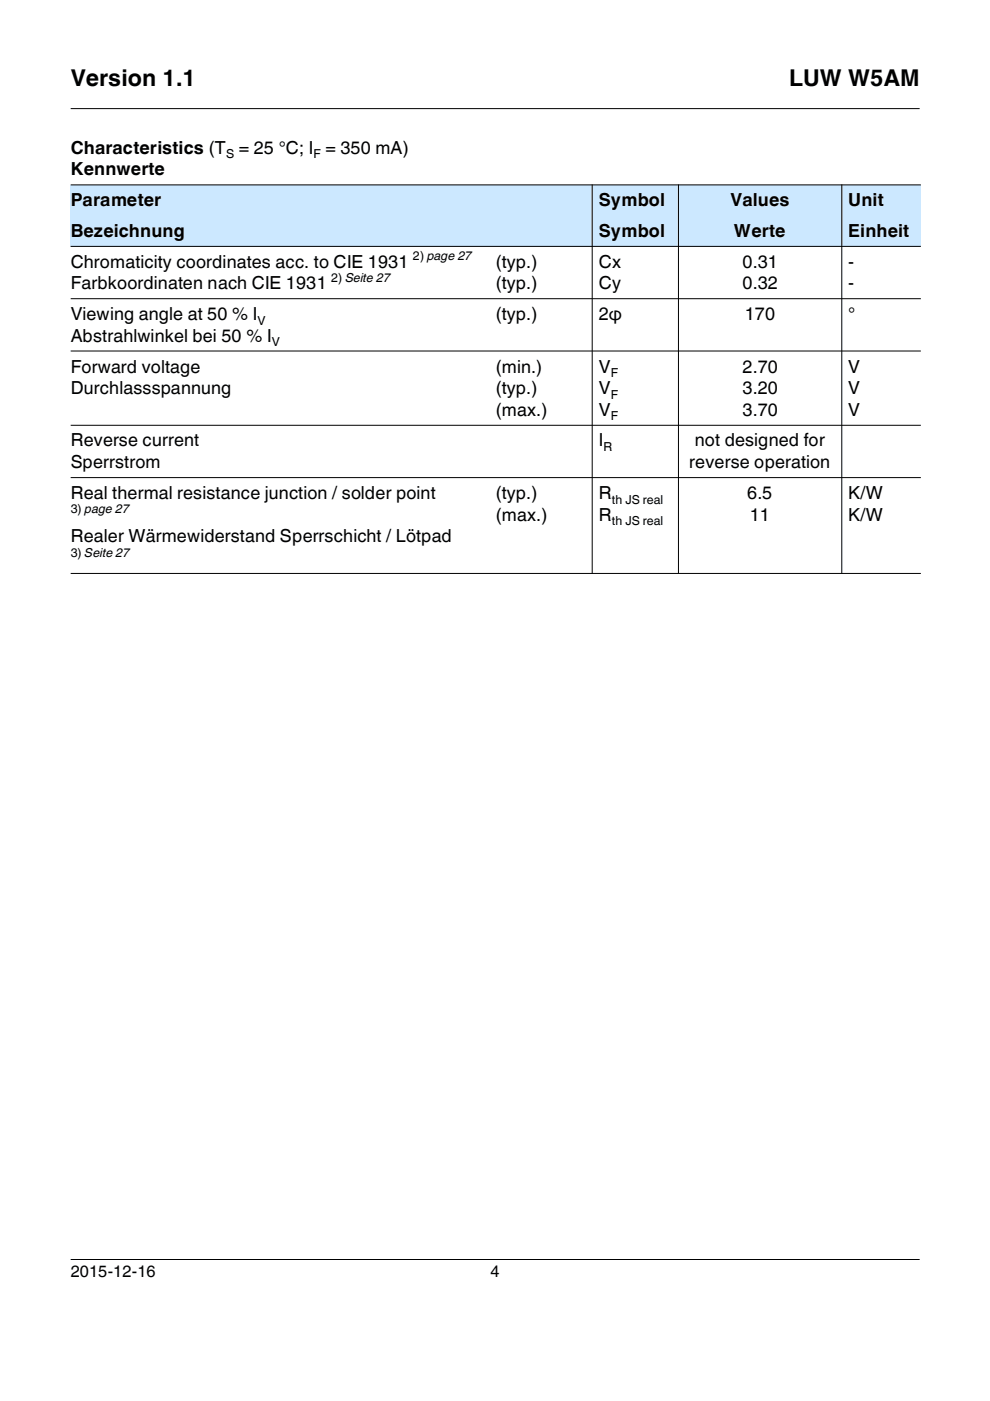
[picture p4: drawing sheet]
<svg xmlns="http://www.w3.org/2000/svg" width="210mm" height="297mm" viewBox="0 0 210 297" stroke-linecap="round" stroke-linejoin="round" font-family="sans-serif">
<defs><g id="words">
<g font-size="4.9">
<text x="15" y="18.3">Version 1.1</text>
<text x="167.3" y="18.3">LUW W5AM</text>
</g>
<g font-size="3.8">
<text x="15" y="32.6">Characteristics (T</text>
<text x="50.6" y="32.6">= 25 °C; I = 350 mA)</text>
<text x="15" y="37.2">Kennwerte</text>
<text x="15" y="43.7">Parameter</text>
<text x="127" y="43.7">Symbol</text>
<text x="154.9" y="43.7">Values</text>
<text x="179.8" y="43.7">Unit</text>
<text x="15" y="50.2">Bezeichnung</text>
<text x="127" y="50.2">Symbol</text>
<text x="155.6" y="50.2">Werte</text>
<text x="179.8" y="50.2">Einheit</text>
<text x="15" y="56.7">Chromaticity coordinates acc. to CIE 1931</text>
<text x="105.2" y="56.7">(typ.)</text>
<text x="127" y="56.7">Cx</text>
<text x="157.4" y="56.7">0.31</text>
<text x="179.8" y="56.7">-</text>
<text x="15" y="61.3">Farbkoordinaten nach CIE 1931</text>
<text x="105.2" y="61.3">(typ.)</text>
<text x="127" y="61.3">Cy</text>
<text x="157.4" y="61.3">0.32</text>
<text x="179.8" y="61.3">-</text>
<text x="15" y="67.9">Viewing angle at 50 % I</text>
<text x="105.2" y="67.9">(typ.)</text>
<text x="127" y="67.9">2ϕ</text>
<text x="157.9" y="67.9">170</text>
<text x="179.8" y="67.9">°</text>
<text x="15" y="72.5">Abstrahlwinkel bei 50 % I</text>
<text x="15" y="79">Forward voltage</text>
<text x="15" y="83.6">Durchlassspannung</text>
<text x="105.2" y="79">(min.)</text>
<text x="105.2" y="83.6">(typ.)</text>
<text x="127" y="79">V</text>
<text x="127" y="83.6">V</text>
<text x="157.4" y="79">2.70</text>
<text x="157.4" y="83.6">3.20</text>
<text x="179.8" y="79">V</text>
<text x="179.8" y="83.6">V</text>
<text x="105.2" y="88.1">(max.)</text>
<text x="127" y="88.1">V</text>
<text x="157.4" y="88.1">3.70</text>
<text x="179.8" y="88.1">V</text>
<text x="15" y="94.7">Reverse current</text>
<text x="127" y="94.7">I</text>
<text x="147.3" y="94.7">not designed for</text>
<text x="15" y="99.2">Sperrstrom</text>
<text x="146.1" y="99.2">reverse operation</text>
<text x="15" y="105.8">Real thermal resistance junction / solder point</text>
<text x="105.2" y="105.8">(typ.)</text>
<text x="127" y="105.8">R</text>
<text x="158.4" y="105.8">6.5</text>
<text x="179.8" y="105.8">K/W</text>
<text x="105.2" y="110.4">(max.)</text>
<text x="127" y="110.4">R</text>
<text x="159" y="110.4">11</text>
<text x="179.8" y="110.4">K/W</text>
<text x="15" y="115">Realer Wärmewiderstand Sperrschicht / Lötpad</text>
</g>
<g font-size="3.5">
<text x="15" y="270.8">2015-12-16</text>
<text x="104" y="270.8">4</text>
</g>
<g font-size="2.6">
<text x="47.9" y="33.5">S</text>
<text x="66.5" y="33.5">F</text>
<text x="70.2" y="59.8">2) Seite 27</text>
<text x="87.5" y="55.2">2) page 27</text>
<text x="54.6" y="68.8">V</text>
<text x="57.7" y="73.4">V</text>
<text x="129.5" y="79.9">F</text>
<text x="129.5" y="84.5">F</text>
<text x="129.5" y="89.2">F</text>
<text x="127.9" y="95.7">R</text>
<text x="129.7" y="106.8">th JS real</text>
<text x="15" y="108.8">3) page 27</text>
<text x="129.7" y="111.3">th JS real</text>
<text x="15" y="118">3) Seite 27</text>
</g>
</g></defs>
<path d="M15 23h180M15 267h180" fill="none" stroke="#000" stroke-width=".21"/>
<g fill="#cce8ff">
<path d="M15 39.2h88.7v6.5h-88.7z"/>
<path d="M103.7 39.2h21.9v6.5h-21.9z"/>
<path d="M125.6 39.2h18.2v6.5h-18.2z"/>
<path d="M143.8 39.2h34.7v6.5h-34.7z"/>
<path d="M178.5 39.2h16.7v6.5h-16.7z"/>
<path d="M15 45.7h88.7v6.5h-88.7z"/>
<path d="M103.7 45.7h21.9v6.5h-21.9z"/>
<path d="M125.6 45.7h18.2v6.5h-18.2z"/>
<path d="M143.8 45.7h34.7v6.5h-34.7z"/>
<path d="M178.5 45.7h16.7v6.5h-16.7z"/>
</g>
<path d="M15 39.2h180.2M125.6 39.1v82.5M143.8 39.1v82.5M178.5 39.1v82.5M15 52.2h180.2M15 63.3h180.2M15 74.4h180.2M15 90.2h180.2M15 101.3h180.2M15 121.6h180.2" fill="none" stroke="#000" stroke-width=".21"/>
<use href="#words"/>
</svg>
